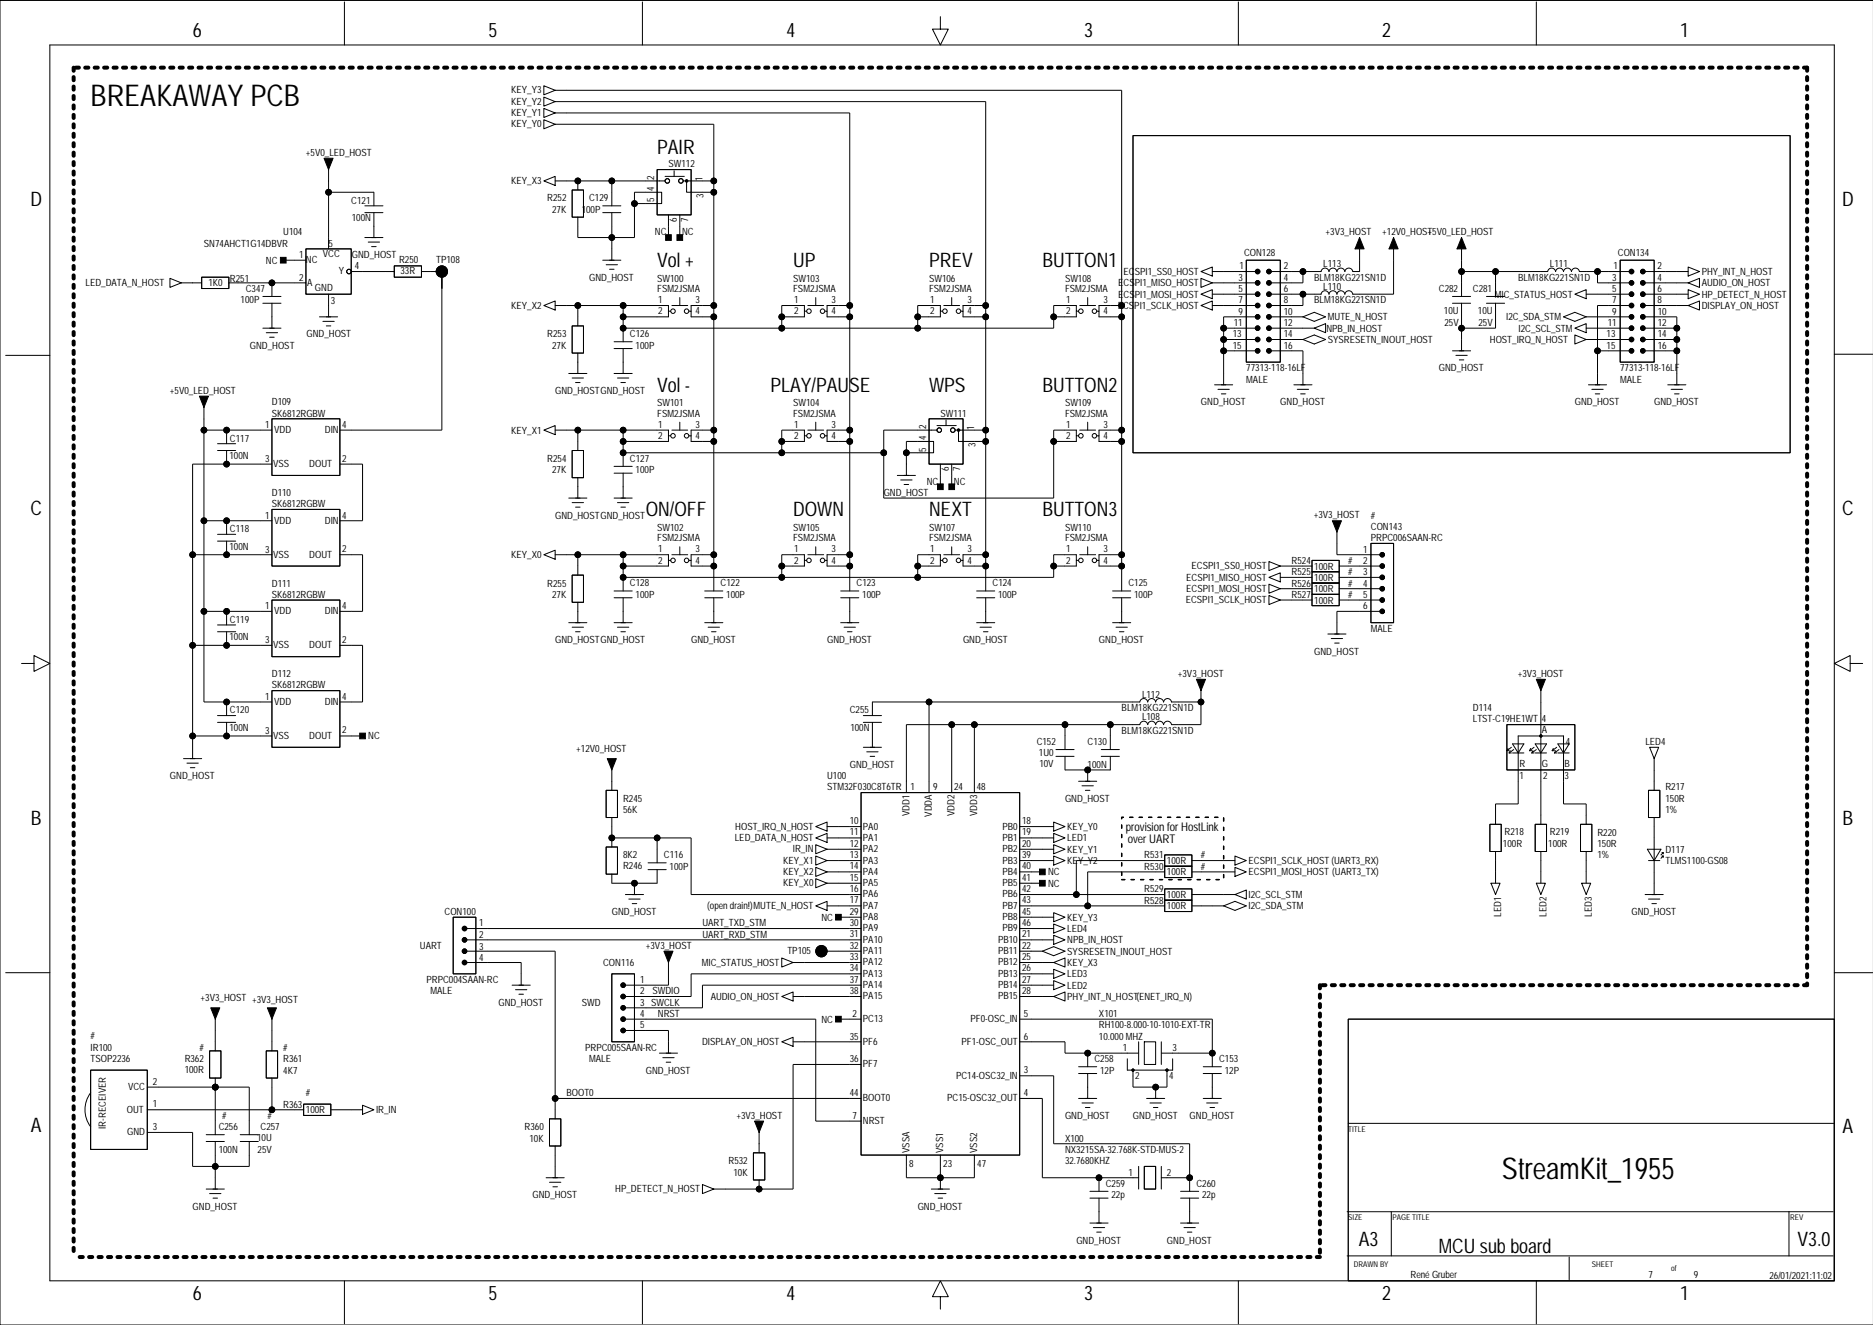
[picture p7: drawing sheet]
<svg xmlns="http://www.w3.org/2000/svg" width="420mm" height="297mm" viewBox="0 0 420 297" stroke-linecap="round" stroke-linejoin="round" font-family="sans-serif">
<defs><g id="words">
<g font-size="6.7">
<text x="20.3" y="23.9">BREAKAWAY PCB</text>
<text x="336.6" y="264.3">StreamKit_1955</text>
</g>
<g font-size="4.5">
<text x="43.2" y="8.4">6</text>
<text x="109.5" y="8.4">5</text>
<text x="176.2" y="8.4">4</text>
<text x="243" y="8.4">3</text>
<text x="309.8" y="8.4">2</text>
<text x="376.6" y="8.4">1</text>
<text x="147.3" y="34.5">PAIR</text>
<text x="6.8" y="46.2">D</text>
<text x="412.9" y="46.2">D</text>
<text x="147.3" y="59.9">Vol +</text>
<text x="177.8" y="59.9">UP</text>
<text x="208.2" y="59.9">PREV</text>
<text x="233.6" y="59.9">BUTTON1</text>
<text x="147.3" y="87.8">Vol -</text>
<text x="172.7" y="87.8">PLAY/PAUSE</text>
<text x="208.2" y="87.8">WPS</text>
<text x="233.6" y="87.8">BUTTON2</text>
<text x="6.8" y="115.5">C</text>
<text x="144.7" y="115.8">ON/OFF</text>
<text x="177.8" y="115.8">DOWN</text>
<text x="208.2" y="115.8">NEXT</text>
<text x="233.6" y="115.8">BUTTON3</text>
<text x="412.9" y="115.5">C</text>
<text x="6.9" y="184.8">B</text>
<text x="413" y="184.8">B</text>
<text x="6.9" y="253.7">A</text>
<text x="413" y="253.9">A</text>
<text x="304.6" y="279.3">A3</text>
<text x="322.5" y="280.8">MCU sub board</text>
<text x="402.9" y="279.3">V3.0</text>
<text x="43.2" y="291.5">6</text>
<text x="109.5" y="291.5">5</text>
<text x="176.2" y="291.5">4</text>
<text x="243" y="291.5">3</text>
<text x="309.8" y="291.5">2</text>
<text x="376.6" y="291.5">1</text>
</g>
<g font-size="2.7">
<text x="252.4" y="186.2">provision for HostLink</text>
<text x="252.8" y="189.1">over UART</text>
</g>
<g font-size="2.2">
<text x="114.6" y="21">KEY_Y3</text>
<text x="114.6" y="23.5">KEY_Y2</text>
<text x="114.6" y="26">KEY_Y1</text>
<text x="114.6" y="28.6">KEY_Y0</text>
<text x="68.6" y="34.9">+5V0_LED_HOST</text>
<text x="114.6" y="41.3">KEY_X3</text>
<text x="146.7" y="40.3" transform="rotate(-90 146.7 40.3)">2</text>
<text x="149.8" y="37.5">SW112</text>
<text x="157.4" y="40.6" transform="rotate(-90 157.4 40.6)">1</text>
<text x="78.7" y="45.7">C121</text>
<text x="122.7" y="45.1">R252</text>
<text x="123.8" y="47.7">27K</text>
<text x="130.4" y="47.7">100P</text>
<text x="132" y="45.1">C129</text>
<text x="146.7" y="45.4" transform="rotate(-90 146.7 45.4)">5</text>
<text x="146.7" y="42.8" transform="rotate(-90 146.7 42.8)">4</text>
<text x="157.7" y="44.4" transform="rotate(-90 157.7 44.4)">3</text>
<text x="63.5" y="52.8">U104</text>
<text x="78.9" y="49.6">100N</text>
<text x="146.8" y="52.8">NC</text>
<text x="151.7" y="49.7" transform="rotate(-90 151.7 49.7)">6</text>
<text x="152.9" y="52.8">NC</text>
<text x="154.3" y="49.7" transform="rotate(-90 154.3 49.7)">7</text>
<text x="297.1" y="52.7">+3V3_HOST</text>
<text x="309.8" y="52.7">+12V0_HOST</text>
<text x="320" y="52.7">+5V0_LED_HOST</text>
<text x="45.7" y="55.3">SN74AHCT1G14DBVR</text>
<text x="59.6" y="59.1">NC</text>
<text x="67.1" y="57.8">1</text>
<text x="68.6" y="59">NC</text>
<text x="72.4" y="57.7">VCC</text>
<text x="73.6" y="55.3">5</text>
<text x="78.9" y="57.8">GND_HOST</text>
<text x="89.5" y="59">R250</text>
<text x="97.8" y="59">TP108</text>
<text x="278.8" y="57.3">CON128</text>
<text x="296.6" y="59.9">L113</text>
<text x="347.4" y="59.9">L111</text>
<text x="362.6" y="57.3">CON134</text>
<text x="19.2" y="64.1">LED_DATA_N_HOST</text>
<text x="46.7" y="64.1">1K0</text>
<text x="51.6" y="63.1">R251</text>
<text x="55.1" y="65.4">C347</text>
<text x="67.1" y="62.9">2</text>
<text x="68.8" y="64.1">A</text>
<text x="70.6" y="65.3">GND</text>
<text x="75.9" y="61.5">Y</text>
<text x="79.5" y="60.4">4</text>
<text x="89.8" y="61.5">33R</text>
<text x="132" y="62.9">GND_HOST</text>
<text x="147.3" y="65.5">FSM2JSMA</text>
<text x="147.3" y="63.2">SW100</text>
<text x="177.8" y="65.5">FSM2JSMA</text>
<text x="177.8" y="63.2">SW103</text>
<text x="208.2" y="65.5">FSM2JSMA</text>
<text x="208.2" y="63.2">SW106</text>
<text x="238.7" y="65.5">FSM2JSMA</text>
<text x="238.7" y="63.2">SW108</text>
<text x="250.6" y="64.1">ECSPI1_MISO_HOST</text>
<text x="251.8" y="61.7">ECSPI1_SS0_HOST</text>
<text x="277.6" y="65.5">5</text>
<text x="277.6" y="62.9">3</text>
<text x="277.8" y="60.4">1</text>
<text x="287.7" y="65.5">6</text>
<text x="287.7" y="62.9">4</text>
<text x="287.7" y="60.4">2</text>
<text x="294.6" y="62.9">BLM18KG221SN1D</text>
<text x="296.6" y="65">L110</text>
<text x="322.5" y="65.5">C282</text>
<text x="330.1" y="65.5">C281</text>
<text x="340.3" y="62.9">BLM18KG221SN1D</text>
<text x="361.4" y="65.5">5</text>
<text x="361.4" y="62.9">3</text>
<text x="361.6" y="60.4">1</text>
<text x="371.5" y="60.4">2</text>
<text x="371.5" y="65.5">6</text>
<text x="371.5" y="62.9">4</text>
<text x="381.4" y="64.1">AUDIO_ON_HOST</text>
<text x="381.4" y="61.7">PHY_INT_N_HOST</text>
<text x="53.9" y="68">100P</text>
<text x="74.2" y="68.3">3</text>
<text x="114.6" y="69.3">KEY_X2</text>
<text x="147.5" y="67.9">1</text>
<text x="147.5" y="70.5">2</text>
<text x="155.9" y="70.5">4</text>
<text x="155.9" y="67.9">3</text>
<text x="178" y="67.9">1</text>
<text x="178" y="70.5">2</text>
<text x="186.4" y="70.5">4</text>
<text x="186.4" y="67.9">3</text>
<text x="208.5" y="67.9">1</text>
<text x="208.5" y="70.5">2</text>
<text x="216.9" y="70.5">4</text>
<text x="216.9" y="67.9">3</text>
<text x="239" y="70.5">2</text>
<text x="239" y="67.9">1</text>
<text x="247.3" y="70.5">4</text>
<text x="247.3" y="67.9">3</text>
<text x="250.5" y="69.3">ECSPI1_SCLK_HOST</text>
<text x="250.6" y="66.7">ECSPI1_MOSI_HOST</text>
<text x="277.6" y="68">7</text>
<text x="277.6" y="70.5">9</text>
<text x="287.7" y="68">8</text>
<text x="287.7" y="70.5">10</text>
<text x="294.6" y="68">BLM18KG221SN1D</text>
<text x="297.6" y="71.8">MUTE_N_HOST</text>
<text x="323.6" y="70.5">10U</text>
<text x="331.3" y="70.5">10U</text>
<text x="335" y="66.7">MIC_STATUS_HOST</text>
<text x="337.6" y="71.8">I2C_SDA_STM</text>
<text x="361.4" y="70.5">9</text>
<text x="361.4" y="68">7</text>
<text x="371.5" y="68">8</text>
<text x="371.5" y="70.5">10</text>
<text x="381.4" y="69.2">DISPLAY_ON_HOST</text>
<text x="381.4" y="66.7">HP_DETECT_N_HOST</text>
<text x="68.7" y="75.6">GND_HOST</text>
<text x="122.7" y="75.6">R253</text>
<text x="141.2" y="75.6">C126</text>
<text x="276.3" y="75.6">13</text>
<text x="276.5" y="73.1">11</text>
<text x="287.7" y="75.6">14</text>
<text x="287.7" y="73.1">12</text>
<text x="297.3" y="74.4">NPB_IN_HOST</text>
<text x="297.6" y="76.9">SYSRESETN_INOUT_HOST</text>
<text x="323.7" y="73">25V</text>
<text x="331.4" y="73">25V</text>
<text x="333.9" y="76.9">HOST_IRQ_N_HOST</text>
<text x="340.4" y="74.4">I2C_SCL_STM</text>
<text x="360.1" y="75.6">13</text>
<text x="360.3" y="73.1">11</text>
<text x="371.5" y="75.6">14</text>
<text x="371.5" y="73.1">12</text>
<text x="56" y="78.2">GND_HOST</text>
<text x="123.8" y="78.2">27K</text>
<text x="142.5" y="78.2">100P</text>
<text x="276.3" y="78.2">15</text>
<text x="279.3" y="83.2">77313-118-16LF</text>
<text x="287.7" y="78.2">16</text>
<text x="322.5" y="83.2">GND_HOST</text>
<text x="360.1" y="78.2">15</text>
<text x="363.1" y="83.2">77313-118-16LF</text>
<text x="371.5" y="78.2">16</text>
<text x="38.1" y="88.2">+5V0_LED_HOST</text>
<text x="124.4" y="88.3">GND_HOSTGND_HOST</text>
<text x="279.3" y="85.8">MALE</text>
<text x="363.1" y="85.8">MALE</text>
<text x="59.4" y="95.9">1</text>
<text x="60.9" y="93.4">SK6812RGBW</text>
<text x="60.9" y="90.9">D109</text>
<text x="76.7" y="95.9">4</text>
<text x="147.3" y="93.4">FSM2JSMA</text>
<text x="147.3" y="91.1">SW101</text>
<text x="147.5" y="95.9">1</text>
<text x="155.9" y="95.9">3</text>
<text x="177.8" y="93.4">FSM2JSMA</text>
<text x="177.8" y="91.1">SW104</text>
<text x="178" y="95.9">1</text>
<text x="186.4" y="95.9">3</text>
<text x="210.8" y="93.4">SW111</text>
<text x="238.7" y="93.4">FSM2JSMA</text>
<text x="238.7" y="91.1">SW109</text>
<text x="239" y="95.9">1</text>
<text x="247.3" y="95.9">3</text>
<text x="269.2" y="90.9">GND_HOST</text>
<text x="287" y="90.9">GND_HOST</text>
<text x="353" y="90.9">GND_HOST</text>
<text x="370.8" y="90.9">GND_HOST</text>
<text x="51.6" y="99">C117</text>
<text x="61.5" y="97.1">VDD</text>
<text x="72.8" y="97.1">DIN</text>
<text x="114.6" y="97.2">KEY_X1</text>
<text x="147.5" y="98.4">2</text>
<text x="155.9" y="98.4">4</text>
<text x="178" y="98.4">2</text>
<text x="186.4" y="98.4">4</text>
<text x="207.6" y="101.2" transform="rotate(-90 207.6 101.2)">5</text>
<text x="207.6" y="98.7" transform="rotate(-90 207.6 98.7)">4</text>
<text x="207.6" y="96.2" transform="rotate(-90 207.6 96.2)">2</text>
<text x="218.4" y="96.4" transform="rotate(-90 218.4 96.4)">1</text>
<text x="218.6" y="100.2" transform="rotate(-90 218.6 100.2)">3</text>
<text x="239" y="98.4">2</text>
<text x="247.3" y="98.4">4</text>
<text x="51.4" y="102.9">100N</text>
<text x="59.4" y="103.6">3</text>
<text x="61.2" y="104.7">VSS</text>
<text x="69.3" y="104.7">DOUT</text>
<text x="76.7" y="103.5">2</text>
<text x="122.7" y="103.6">R254</text>
<text x="123.8" y="106.1">27K</text>
<text x="141.2" y="103.5">C127</text>
<text x="142.5" y="106.1">100P</text>
<text x="212.7" y="105.6" transform="rotate(-90 212.7 105.6)">6</text>
<text x="215.2" y="105.6" transform="rotate(-90 215.2 105.6)">7</text>
<text x="60.9" y="113.7">SK6812RGBW</text>
<text x="60.9" y="111.2">D110</text>
<text x="198.1" y="111.2">GND_HOST</text>
<text x="207.7" y="108.6">NC</text>
<text x="213.8" y="108.6">NC</text>
<text x="51.6" y="119.3">C118</text>
<text x="59.4" y="116.3">1</text>
<text x="61.5" y="117.4">VDD</text>
<text x="72.8" y="117.4">DIN</text>
<text x="76.7" y="116.3">4</text>
<text x="124.4" y="116.3">GND_HOSTGND_HOST</text>
<text x="147.3" y="119">SW102</text>
<text x="177.8" y="119">SW105</text>
<text x="208.2" y="119">SW107</text>
<text x="238.7" y="119">SW110</text>
<text x="294.5" y="116.2">+3V3_HOST</text>
<text x="307.3" y="118.8">CON143</text>
<text x="307.3" y="116.3">#</text>
<text x="51.4" y="123.2">100N</text>
<text x="59.4" y="123.9">3</text>
<text x="61.2" y="125">VSS</text>
<text x="69.3" y="125">DOUT</text>
<text x="76.7" y="123.8">2</text>
<text x="114.6" y="125.1">KEY_X0</text>
<text x="147.3" y="121.3">FSM2JSMA</text>
<text x="147.5" y="123.8">1</text>
<text x="155.9" y="123.8">3</text>
<text x="177.8" y="121.3">FSM2JSMA</text>
<text x="178" y="123.8">1</text>
<text x="186.4" y="123.8">3</text>
<text x="208.2" y="121.3">FSM2JSMA</text>
<text x="208.5" y="123.8">1</text>
<text x="216.9" y="123.8">3</text>
<text x="238.7" y="121.3">FSM2JSMA</text>
<text x="239" y="123.8">1</text>
<text x="247.3" y="123.8">3</text>
<text x="305.5" y="123.9">1</text>
<text x="307.3" y="121.3">PRPC006SAAN-RC</text>
<text x="60.9" y="131.5">D111</text>
<text x="122.7" y="131.5">R255</text>
<text x="141.2" y="131.4">C128</text>
<text x="147.5" y="126.3">2</text>
<text x="155.9" y="126.3">4</text>
<text x="161.5" y="131.4">C122</text>
<text x="178" y="126.3">2</text>
<text x="186.4" y="126.3">4</text>
<text x="192" y="131.4">C123</text>
<text x="208.5" y="126.3">2</text>
<text x="216.9" y="126.3">4</text>
<text x="222.5" y="131.4">C124</text>
<text x="239" y="126.3">2</text>
<text x="247.3" y="126.3">4</text>
<text x="252.9" y="131.4">C125</text>
<text x="265.9" y="130.2">ECSPI1_MISO_HOST</text>
<text x="267.1" y="127.6">ECSPI1_SS0_HOST</text>
<text x="289.5" y="126.4">R524</text>
<text x="289.5" y="129">R525</text>
<text x="289.5" y="131.5">R526</text>
<text x="294.6" y="127.7">100R</text>
<text x="294.6" y="130.2">100R</text>
<text x="302.2" y="126.4">#</text>
<text x="302.2" y="129">#</text>
<text x="302.2" y="131.5">#</text>
<text x="305.5" y="131.5">4</text>
<text x="305.5" y="129">3</text>
<text x="305.5" y="126.4">2</text>
<text x="59.4" y="136.6">1</text>
<text x="60.9" y="134">SK6812RGBW</text>
<text x="61.5" y="137.7">VDD</text>
<text x="72.8" y="137.7">DIN</text>
<text x="76.7" y="136.6">4</text>
<text x="123.8" y="134">27K</text>
<text x="142.5" y="134">100P</text>
<text x="162.8" y="134">100P</text>
<text x="193.2" y="134">100P</text>
<text x="223.7" y="134">100P</text>
<text x="254.2" y="134">100P</text>
<text x="265.8" y="135.2">ECSPI1_SCLK_HOST</text>
<text x="265.9" y="132.7">ECSPI1_MOSI_HOST</text>
<text x="289.5" y="134">R527</text>
<text x="294.6" y="132.8">100R</text>
<text x="294.6" y="135.3">100R</text>
<text x="302.2" y="134">#</text>
<text x="305.5" y="134">5</text>
<text x="305.5" y="136.6">6</text>
<text x="51.4" y="143.6">100N</text>
<text x="51.6" y="139.6">C119</text>
<text x="307.3" y="141.6">MALE</text>
<text x="59.4" y="144.2">3</text>
<text x="61.2" y="145.3">VSS</text>
<text x="69.3" y="145.3">DOUT</text>
<text x="76.7" y="144.1">2</text>
<text x="124.4" y="144.2">GND_HOSTGND_HOST</text>
<text x="154.9" y="144.2">GND_HOST</text>
<text x="185.4" y="144.2">GND_HOST</text>
<text x="215.9" y="144.2">GND_HOST</text>
<text x="246.3" y="144.2">GND_HOST</text>
<text x="294.6" y="146.7">GND_HOST</text>
<text x="60.9" y="154.3">SK6812RGBW</text>
<text x="60.9" y="151.8">D112</text>
<text x="264" y="151.7">+3V3_HOST</text>
<text x="340.2" y="151.7">+3V3_HOST</text>
<text x="51.6" y="159.9">C120</text>
<text x="59.4" y="156.9">1</text>
<text x="61.5" y="158">VDD</text>
<text x="72.8" y="158">DIN</text>
<text x="76.7" y="156.9">4</text>
<text x="190.5" y="159.9">C255</text>
<text x="251.4" y="159.4">BLM18KG221SN1D</text>
<text x="256" y="161.5">L108</text>
<text x="256" y="156.4">L112</text>
<text x="330.1" y="159.3">D114</text>
<text x="330.1" y="162">LTST-C19HE1WT</text>
<text x="345.6" y="161.8">4</text>
<text x="51.4" y="163.9">100N</text>
<text x="59.4" y="164.5">3</text>
<text x="61.2" y="165.6">VSS</text>
<text x="69.3" y="165.6">DOUT</text>
<text x="76.7" y="164.4">2</text>
<text x="82.5" y="165.8">NC</text>
<text x="190.6" y="163.9">100N</text>
<text x="232.4" y="167">C152</text>
<text x="243.8" y="167">C130</text>
<text x="251.4" y="164.5">BLM18KG221SN1D</text>
<text x="345.6" y="164.4">A</text>
<text x="350.9" y="166.9">4</text>
<text x="368.8" y="167">LED4</text>
<text x="129.2" y="168.5">+12V0_HOST</text>
<text x="190.5" y="172.1">GND_HOST</text>
<text x="232.9" y="169.5">1U0</text>
<text x="233" y="172">10V</text>
<text x="243.8" y="172.1">100N</text>
<text x="340.5" y="172">R</text>
<text x="345.6" y="172">G</text>
<text x="350.7" y="172">B</text>
<text x="38.1" y="174.7">GND_HOST</text>
<text x="139.7" y="179.7">R245</text>
<text x="185.4" y="177.2">STM32F030C8T6TR</text>
<text x="185.4" y="174.7">U100</text>
<text x="204.1" y="177.2">1</text>
<text x="209.1" y="177.2">9</text>
<text x="213.8" y="177.2">24</text>
<text x="218.9" y="177.2">48</text>
<text x="238.7" y="179.7">GND_HOST</text>
<text x="340.5" y="174.5">1</text>
<text x="345.9" y="174.5">2</text>
<text x="350.7" y="174.5">3</text>
<text x="373.3" y="179.7">150R</text>
<text x="373.3" y="177.2">R217</text>
<text x="139.7" y="182.3">56K</text>
<text x="190.5" y="184.7">10</text>
<text x="193.4" y="186">PA0</text>
<text x="203.8" y="182.9" transform="rotate(-90 203.8 182.9)">VDD1</text>
<text x="208.9" y="183.1" transform="rotate(-90 208.9 183.1)">VDDA</text>
<text x="214" y="182.9" transform="rotate(-90 214 182.9)">VDD2</text>
<text x="219.1" y="182.9" transform="rotate(-90 219.1 182.9)">VDD3</text>
<text x="224.7" y="186">PB0</text>
<text x="229.1" y="184.7">18</text>
<text x="373.3" y="182.3">1%</text>
<text x="164.7" y="188.6">LED_DATA_N_HOST</text>
<text x="164.8" y="186.1">HOST_IRQ_N_HOST</text>
<text x="177.7" y="191.1">IR_IN</text>
<text x="190.5" y="187.3">11</text>
<text x="190.5" y="189.8">12</text>
<text x="193.4" y="188.5">PA1</text>
<text x="193.4" y="191">PA2</text>
<text x="224.7" y="188.5">PB1</text>
<text x="224.7" y="191">PB2</text>
<text x="229.1" y="187.3">19</text>
<text x="229.1" y="189.8">20</text>
<text x="239.2" y="188.6">LED1</text>
<text x="239.2" y="186.1">KEY_Y0</text>
<text x="239.2" y="191.2">KEY_Y1</text>
<text x="336.9" y="189.8">100R</text>
<text x="337.2" y="187.3">R218</text>
<text x="347" y="189.8">100R</text>
<text x="347.4" y="187.3">R219</text>
<text x="358.1" y="187.4">R220</text>
<text x="358.1" y="189.9">150R</text>
<text x="373.3" y="191.2">D117</text>
<text x="139.7" y="192.4">8K2</text>
<text x="139.7" y="194.9">R246</text>
<text x="148.8" y="192.4">C116</text>
<text x="150.1" y="195">100P</text>
<text x="175.5" y="193.6">KEY_X1</text>
<text x="175.5" y="196.2">KEY_X2</text>
<text x="190.5" y="197.4">15</text>
<text x="190.5" y="192.4">13</text>
<text x="190.5" y="194.9">14</text>
<text x="193.4" y="193.6">PA3</text>
<text x="193.4" y="196.1">PA4</text>
<text x="224.7" y="193.6">PB3</text>
<text x="224.7" y="196.1">PB4</text>
<text x="229.1" y="197.4">41</text>
<text x="229.1" y="192.4">39</text>
<text x="229.1" y="194.9">40</text>
<text x="234.9" y="196.2">NC</text>
<text x="239.2" y="193.7">KEY_Y2</text>
<text x="256.5" y="195">R530</text>
<text x="256.5" y="192.4">R531</text>
<text x="261.6" y="196.2">100R</text>
<text x="261.6" y="193.7">100R</text>
<text x="269.2" y="195">#</text>
<text x="269.2" y="192.4">#</text>
<text x="279.8" y="193.7">ECSPI1_SCLK_HOST(UART3_RX)</text>
<text x="279.8" y="196.2">ECSPI1_MOSI_HOST (UART3_TX)</text>
<text x="358.1" y="192.4">1%</text>
<text x="373.3" y="193.7">TLMS1100-GS08</text>
<text x="158.5" y="203.8">(open drain!)MUTE_N_HOST</text>
<text x="175.5" y="198.7">KEY_X0</text>
<text x="190.5" y="202.5">17</text>
<text x="190.5" y="200">16</text>
<text x="193.4" y="198.7">PA5</text>
<text x="193.4" y="201.2">PA6</text>
<text x="193.4" y="203.7">PA7</text>
<text x="224.7" y="198.7">PB5</text>
<text x="224.7" y="201.2">PB6</text>
<text x="224.7" y="203.7">PB7</text>
<text x="229.1" y="202.5">43</text>
<text x="229.1" y="200">42</text>
<text x="234.9" y="198.8">NC</text>
<text x="256.5" y="202.6">R528</text>
<text x="256.5" y="200.1">R529</text>
<text x="261.6" y="203.9">100R</text>
<text x="261.6" y="201.3">100R</text>
<text x="279.8" y="201.3">I2C_SCL_STM</text>
<text x="279.8" y="203.9">I2C_SDA_STM</text>
<text x="99.6" y="205.1">CON100</text>
<text x="107.4" y="207.7">1</text>
<text x="137.1" y="205.1">GND_HOST</text>
<text x="157.4" y="207.7">UART_TXD_STM</text>
<text x="184.1" y="206.4">NC</text>
<text x="190.5" y="207.6">30</text>
<text x="190.5" y="205.1">29</text>
<text x="193.4" y="206.3">PA8</text>
<text x="193.4" y="208.8">PA9</text>
<text x="224.7" y="206.3">PB8</text>
<text x="224.7" y="208.8">PB9</text>
<text x="229.1" y="207.6">46</text>
<text x="229.1" y="205.1">45</text>
<text x="239.2" y="208.9">LED4</text>
<text x="239.2" y="206.4">KEY_Y3</text>
<text x="336.5" y="205.6" transform="rotate(-90 336.5 205.6)">LED1</text>
<text x="346.6" y="205.6" transform="rotate(-90 346.6 205.6)">LED2</text>
<text x="356.8" y="205.6" transform="rotate(-90 356.8 205.6)">LED3</text>
<text x="365.7" y="205.1">GND_HOST</text>
<text x="94.1" y="212.8">UART</text>
<text x="107.4" y="210.2">2</text>
<text x="107.4" y="215.5">4</text>
<text x="107.4" y="213">3</text>
<text x="144.7" y="212.7">+3V3_HOST</text>
<text x="157.4" y="210.2">UART_RXD_STM</text>
<text x="176.5" y="213.9">TP105</text>
<text x="190.5" y="210.1">31</text>
<text x="190.5" y="212.7">32</text>
<text x="190.5" y="215.2">33</text>
<text x="193.4" y="211.4">PA10</text>
<text x="193.4" y="213.9">PA11</text>
<text x="223.7" y="211.4">PB10</text>
<text x="223.7" y="213.9">PB11</text>
<text x="229.1" y="215.2">25</text>
<text x="229.1" y="212.7">22</text>
<text x="229.1" y="210.1">21</text>
<text x="239.2" y="211.5">NPB_IN_HOST</text>
<text x="239.2" y="214">SYSRESETN_INOUT_HOST</text>
<text x="95.6" y="220.4">PRPC004SAAN-RC</text>
<text x="135.2" y="216.6">CON116</text>
<text x="143.5" y="220.4">1</text>
<text x="157.3" y="216.5">MIC_STATUS_HOST</text>
<text x="190.5" y="220.3">37</text>
<text x="190.5" y="217.8">34</text>
<text x="193.4" y="216.4">PA12</text>
<text x="193.4" y="219">PA13</text>
<text x="193.4" y="221.5">PA14</text>
<text x="223.7" y="216.4">PB12</text>
<text x="223.7" y="219">PB13</text>
<text x="223.7" y="221.5">PB14</text>
<text x="229.1" y="220.3">27</text>
<text x="229.1" y="217.8">26</text>
<text x="239.2" y="221.6">LED2</text>
<text x="239.2" y="219.1">LED3</text>
<text x="239.2" y="216.5">KEY_X3</text>
<text x="44.9" y="224.4">+3V3_HOST +3V3_HOST</text>
<text x="96.5" y="222.9">MALE</text>
<text x="111.7" y="225.4">GND_HOST</text>
<text x="130.4" y="225.4">SWD</text>
<text x="143.5" y="228">4</text>
<text x="143.5" y="225.4">3 SWCLK</text>
<text x="143.5" y="222.9">2 SWDIO</text>
<text x="147.5" y="228">NRST</text>
<text x="159.3" y="224.2">AUDIO_ON_HOST</text>
<text x="190.5" y="222.8">38</text>
<text x="191.1" y="227.9">2</text>
<text x="193.4" y="224.1">PA15</text>
<text x="223.7" y="224.1">PB15</text>
<text x="229.1" y="222.8">28</text>
<text x="229.5" y="228">5</text>
<text x="239.2" y="224.1">PHY_INT_N_HOST(ENET_IRQ_N)</text>
<text x="246.3" y="228">X101</text>
<text x="20.3" y="233">#</text>
<text x="143.5" y="230.5">5</text>
<text x="184.1" y="229.3">NC</text>
<text x="190.5" y="233.1">35</text>
<text x="193.4" y="229.1">PC13</text>
<text x="217.5" y="229.1">PF0-OSC_IN</text>
<text x="229.5" y="233.1">6</text>
<text x="246.3" y="230.5">RH100-8.000-10-1010-EXT-TR</text>
<text x="246.3" y="233.1">10.000 MHZ</text>
<text x="20.3" y="238.1">TSOP2236</text>
<text x="20.3" y="235.5">IR100</text>
<text x="41.4" y="238.1">R362</text>
<text x="44.7" y="235.5">#</text>
<text x="63.5" y="238.1">R361</text>
<text x="63.5" y="235.6">#</text>
<text x="131.2" y="235.6">PRPC005SAAN-RC</text>
<text x="132" y="238.1">MALE</text>
<text x="157.4" y="234.3">DISPLAY_ON_HOST</text>
<text x="190.5" y="238.1">36</text>
<text x="193.4" y="234.2">PF6</text>
<text x="193.4" y="239.3">PF7</text>
<text x="215.5" y="234.2">PF1-OSC_OUT</text>
<text x="245.3" y="238.1">C258</text>
<text x="251.7" y="235.6">1</text>
<text x="262.8" y="235.6">3</text>
<text x="273.3" y="238.1">C153</text>
<text x="28.7" y="244.4">VCC</text>
<text x="34.3" y="243.2">2</text>
<text x="41.4" y="240.6">100R</text>
<text x="63.5" y="240.7">4K7</text>
<text x="68.6" y="245.8">#</text>
<text x="127" y="245.8">BOOT0</text>
<text x="144.7" y="240.7">GND_HOST</text>
<text x="190.5" y="245.8">44</text>
<text x="214.3" y="241.8">PC14-OSC32_IN</text>
<text x="229.5" y="240.6">3</text>
<text x="229.5" y="245.7">4</text>
<text x="246.6" y="240.7">12P</text>
<text x="254.5" y="241.9">2</text>
<text x="262.1" y="241.9">4</text>
<text x="274.5" y="240.7">12P</text>
<text x="28.4" y="249.5">OUT</text>
<text x="34.3" y="248.2">1</text>
<text x="49.8" y="250.8">#</text>
<text x="59.9" y="250.8">#</text>
<text x="63.5" y="248.3">R363</text>
<text x="68.6" y="249.6">100R</text>
<text x="84.3" y="249.5">IR_IN</text>
<text x="165.1" y="250.8">+3V3_HOST</text>
<text x="191.1" y="250.8">7</text>
<text x="193.4" y="252">NRST</text>
<text x="193.4" y="246.9">BOOT0</text>
<text x="212.3" y="246.9">PC15-OSC32_OUT</text>
<text x="238.7" y="250.8">GND_HOST</text>
<text x="253.9" y="250.8">GND_HOST</text>
<text x="266.6" y="250.8">GND_HOST</text>
<text x="23.7" y="253" transform="rotate(-90 23.7 253)">IR-RECEIVER</text>
<text x="28.5" y="254.5">GND</text>
<text x="34.3" y="253.3">3</text>
<text x="49" y="253.4">C256</text>
<text x="57.6" y="255.8">10U</text>
<text x="58.4" y="253.4">C257</text>
<text x="117.6" y="253.4">R360</text>
<text x="118.7" y="255.9">10K</text>
<text x="238.7" y="255.9">X100</text>
<text x="49" y="258.5">100N</text>
<text x="57.7" y="258.4">25V</text>
<text x="163.3" y="261">R532</text>
<text x="164.4" y="263.5">10K</text>
<text x="203.8" y="261.6">8</text>
<text x="203.8" y="258.5" transform="rotate(-90 203.8 258.5)">VSSA</text>
<text x="211.4" y="261.6">23</text>
<text x="211.4" y="258.5" transform="rotate(-90 211.4 258.5)">VSS1</text>
<text x="219" y="261.6">47</text>
<text x="219.1" y="258.5" transform="rotate(-90 219.1 258.5)">VSS2</text>
<text x="238.7" y="261">32.7680KHZ</text>
<text x="238.7" y="258.5">NX3215SA-32.768K-STD-MUS-2</text>
<text x="252.9" y="263.5">1</text>
<text x="261.6" y="263.5">2</text>
<text x="119.4" y="268.6">GND_HOST</text>
<text x="137.9" y="267.3">HP_DETECT_N_HOST</text>
<text x="247.9" y="266">C259</text>
<text x="249.1" y="268.6">22p</text>
<text x="268.2" y="266">C260</text>
<text x="269.4" y="268.6">22p</text>
<text x="43.2" y="271.2">GND_HOST</text>
<text x="205.7" y="271.2">GND_HOST</text>
<text x="241.2" y="278.8">GND_HOST</text>
<text x="261.6" y="278.8">GND_HOST</text>
<text x="316.2" y="286.4">René Gruber</text>
<text x="369.5" y="286.4">7</text>
<text x="379.6" y="286.4">9</text>
<text x="396.6" y="286.6">26/01/2021:11:02</text>
</g>
<g font-size="1.8">
<text x="302.2" y="253.7">TITLE</text>
<text x="302.2" y="273.5">SIZE</text>
<text x="312.1" y="273.5">PAGE TITLE</text>
<text x="401.2" y="273.5">REV</text>
<text x="303.5" y="284">DRAWN BY</text>
<text x="356.8" y="284">SHEET</text>
<text x="374.6" y="284.9">of</text>
</g>
</g></defs>
<g fill="none" stroke="#000" stroke-width=".22">
<path d="M11.2 10.1h399.9v277h-399.9zM77.2 .4v9.7M121.9 19.2l2.5 1-2.5 1.1zM144 .4v9.7M210.8 3.7v2.8h1.7l-1.7 3.6-1.8-3.6h1.8M277.6 .4v9.7M344.3 .4v9.7M419.9 .1h-419.9v296.9h419.9M73.6 38v17.8M121.9 21.8l2.5 1-2.5 1zM121.9 24.3l2.5 1-2.5 1zM121.9 26.8l2.5 1.1-2.5 1z"/>
<path d="M124.4 27.9h35.6v104.6M124.4 25.3h66.1v107.2M124.4 22.8h96.5v109.7M124.4 20.2h127v112.3M147.3 38h7.6v10.2h-7.6zM149.1 39.5h4.3M151.1 38.3v1.2M253.9 30.4h147.3v71.1h-147.3zM63.5 58.3h5.1M68.6 55.8h10.1v10.2h-10.1zM73.6 43.1h10.2v3M81.8 47.7h4"/>
<path d="M81.8 46.1h4M81.8 53.3h4M82.5 54.3h2.6M83.3 55.3h1M83.8 50.7h.1M83.8 47.7v5.6M88.4 59.6h6.1v2.5h-6.1zM121.9 40.6l2.5-1.1v2.1zM124.4 40.6h24.7M128.2 42.6h2.6v6.1h-2.6zM129.5 40.6h.1M129.5 40.6v2"/>
<path d="M135.1 58.3h4.1M135.1 47.7h4.1M135.1 46.1h4.1M135.9 59.3h2.5M137.1 40.6v5.5M137.1 47.7v10.6M142.2 45.6h6.1v-2.5h-6.1v10.2h-12.7v-4.6M149.8 48.2v5.1M152.4 48.2v5.1M153.1 40.6h6.9M153.9 40.6v2.5h6.1M279.3 58.3h7.7v22.9h-7.7z"/>
<path d="M304.7 55.8v5.1h-1.5a.9 .9 0 0 0-.9-.8 .9 .9 0 0 0-.9 .8 .9 .9 0 0 0-.9-.8 .9 .9 0 0 0-.8 .8 .9 .9 0 0 0-.9-.8 .9 .9 0 0 0-.9 .8 .9 .9 0 0 0-.9-.8 .9 .9 0 0 0-.9 .8h-11.7M312.3 55.8v10.2h-9.1a.9 .9 0 0 0-.9-.8 .9 .9 0 0 0-.9 .8 .9 .9 0 0 0-.9-.8 .9 .9 0 0 0-.8 .8 .9 .9 0 0 0-.9-.8 .9 .9 0 0 0-.9 .8 .9 .9 0 0 0-.9-.8 .9 .9 0 0 0-.9 .8h-11.7M327.6 55.8v10.7M363.1 58.3h7.7v22.9h-7.7zM378.4 59.9l2.5 1-2.5 1zM1.3 79.7h9.9M38.1 62.4l2.5 1-2.5 1zM40.6 63.4h4.6M43.2 63.4h.1M45.2 62.1h6.1v2.6h-6.1zM51.3 63.4h17.3M58.9 73.6h4.1"/>
<path d="M58.9 68h4.1M58.9 66.5h4.1M59.7 74.6h2.5M60.4 75.6h1.1M60.9 63.4h.1M60.9 71h.1M60.9 63.4v3.1M60.9 68v5.6M71.6 71h4.1M72.4 72h2.5M73.1 73.1h1.1M73.6 68.5h.1"/>
<path d="M73.6 66v5M78.7 60.9h9.7M94.5 60.9h4.5v35.5h-22.8M99 62.1h.1M121.9 68.5l2.5-1v2zM124.4 68.5h25.4v1.3h.5M128.2 73.1h2.6v6.1h-2.6zM129.5 68.5v4.6M129.5 79.2v4.5M136.6 60.4h1M137.6 78.1h4.1M137.6 76.6h4.1"/>
<path d="M139.7 73.6h.1M139.7 68.5v8.1M139.7 78.1v5.6M149.8 69.8v1.2h-10.1M150.6 68.5h3.5M152.4 66.7v1.8M154.4 69.8h.5v1.2h5.1M160 68.5h-5.1v1.3M180.3 69.8v1.2h-5.1M180.8 69.8h-.5v-1.3h-5.1v5.1M181.1 68.5h3.5M182.8 66.7v1.8"/>
<path d="M184.9 69.8h.5v1.2h5.1M190.5 68.5h-5.1v1.3M210.8 69.8v1.2h-5.1M211.3 69.8h-.5v-1.3h-5.1v5.1M211.5 68.5h3.6M213.3 66.7v1.8M215.3 69.8h.6v1.2h5M220.9 68.5h-5v1.3M241.2 69.8v1.2h-5M241.8 69.8h-.6v-1.3h-5v5.1h-96.5M242 68.5h3.6M243.8 66.7v1.8"/>
<path d="M245.8 69.8h.5v1.2h5.1M251.4 68.5h-5.1v1.3M269.2 60.9l2.5-1v2zM269.2 62.4l2.5 1-2.5 1zM269.2 68.5l2.5-1v2zM269.2 66l2.5-1.1v2.1zM271.7 60.9h10.2M271.7 63.4h10.2M271.7 68.5h10.2M271.7 66h10.2M274.3 73.6h7.6M274.3 78.6h7.6"/>
<path d="M274.3 76.1h7.6M281.9 71h-7.6v15.3M284.4 71h7.6M284.4 73.6h10.2M284.4 78.6h7.6v7.7M284.4 76.1h7.6M289.5 76.1h.1M289.5 71h.1M292 60.9v2.5h-7.6M292 66v2.5h-7.6M292 76.1l2.6-1 2.5 1-2.5 1zM292 71l2.6-1 2.5 1-2.5 1z"/>
<path d="M294.6 73.6l2.5-1v2zM325.6 78.6h4M325.6 68h4M325.6 66.5h4M326.3 79.7h2.6M327.6 60.9h19.3a.9 .9 0 0 1 .9-.8 .9 .9 0 0 1 .9 .8 .9 .9 0 0 1 .9-.8 .9 .9 0 0 1 .8 .8 .9 .9 0 0 1 .9-.8 .9 .9 0 0 1 .9 .8 .9 .9 0 0 1 .9-.8 .9 .9 0 0 1 .9 .8h11.7M327.6 68v10.6M333.2 68h4M333.2 66.5h4M335.2 68v5.6h-7.6M335.2 60.9v5.6M350.4 71l2.6-1 2.5 1-2.5 1z"/>
<path d="M353 73.6l2.5-1v2zM353 75.1l2.5 1-2.5 1zM353 66l2.5-1.1v2.1zM355.5 71h10.2M355.5 73.6h10.2M355.5 76.1h10.2M355.5 66h10.2M358.1 60.9v2.5h7.6M358.1 78.6h7.6M365.7 68.5h-7.6v17.8M368.2 60.9h10.2M368.2 63.4h10.2"/>
<path d="M368.2 71h7.6v15.3M368.2 68.5h10.2M368.2 73.6h7.6M368.2 78.6h7.6M368.2 76.1h7.6M368.2 66h10.2M378.4 63.4l2.5-1v2zM378.4 68.5l2.5-1v2zM378.4 64.9l2.5 1.1-2.5 1zM411.1 79.4h8.8M45.7 96.4h15.2M45.7 91.3v66.1h15.2"/>
<path d="M48.8 99.5h4M50.8 96.4h.1M50.8 96.4v3.1M60.9 93.9h15.3v12.7h-15.3zM121.9 96.4l2.5-1v2zM124.4 96.4h25.4v1.3h.5M127.5 83.7h4M128.2 84.7h2.6M129 85.8h1M129.5 81.2h.1M129.5 96.4v4.6M137.6 83.7h4.1"/>
<path d="M138.4 84.7h2.5M139.2 85.8h1M139.7 81.2h.1M139.7 96.4v8.2M149.8 97.7v1.3h-10.1M150.6 96.4h3.5M152.4 94.6v1.8M154.4 97.7h.5v1.3h5.1M160 96.4h-5.1v1.3M180.3 97.7v1.3h-5.1M180.8 97.7h-.5v-1.3h-5.1v5.1M181.1 96.4h3.5"/>
<path d="M182.8 94.6v1.8M184.9 97.7h.5v1.3h5.1M190.5 96.4h-5.1v1.3M208.2 93.9h7.7v10.1h-7.7zM210 96.4h-11.9v15.3h38.1v-15.3h5v1.3h.6M210 95.4h4.3M212 94.1v1.3M214.1 96.4h6.8M214.8 96.4v2.6h6.1M241.2 97.7v1.3h-5M242 96.4h3.6M243.8 94.6v1.8"/>
<path d="M245.8 97.7h.5v1.3h5.1M251.4 96.4h-5.1v1.3M272.2 86.3h4.1M273 87.3h2.5M273.7 88.3h1.1M290 86.3h4.1M290.8 87.3h2.5M291.5 88.3h1M327.1 80.7h1M356 86.3h4.1M356.8 87.3h2.5M357.6 88.3h1"/>
<path d="M373.8 86.3h4.1M374.6 87.3h2.5M375.3 88.3h1M45.7 116.7h15.2M48.8 101h4M48.8 119.8h4M50.8 116.7h.1M50.8 104h.1M50.8 101v3M50.8 116.7v3.1M60.9 114.2h15.3v12.7h-15.3zM60.9 104h-17.7v66.1"/>
<path d="M76.2 104h5.1v12.7h-5.1M127.5 111.7h4M128.2 101h2.6v6.1h-2.6zM128.2 112.7h2.6M129 113.7h1M129.5 109.1h.1M129.5 107.1v4.6M137.6 106.1h4.1M137.6 104.6h4.1M137.6 111.7h4.1M138.4 112.7h2.5M139.2 113.7h1"/>
<path d="M139.7 101.5h.1M139.7 109.1h.1M139.7 106.1v5.6M139.7 101.5h58.4M201.1 106.6h4.1M201.9 107.6h2.5M202.6 108.6h1.1M203.2 101.5h6v-2.5h-6v7.6M210.8 104v5.1M213.3 104v5.1M299.7 119.3v5.1h10.1M43.2 124.4h17.7"/>
<path d="M45.7 137.1h15.2M48.8 121.3h4M50.8 137.1h.1M50.8 124.4h.1M50.8 121.3v3.1M50.8 137.1v3M60.9 134.5h15.3v12.7h-15.3zM76.2 124.4h5.1v12.7h-5.1M121.9 124.4l2.5-1.1v2.1zM124.4 124.4h25.4v1.2h.5M127.5 139.6h4M128.2 128.9h2.6v6.1h-2.6z"/>
<path d="M129.5 137.1h.1M129.5 124.4v4.5M129.5 135v4.6M137.6 134h4.1M137.6 132.5h4.1M137.6 139.6h4.1M139.7 129.4h.1M139.7 137.1h.1M139.7 124.4v8.1M139.7 134v5.6M149.8 125.6v1.3h-10.1M150.6 124.4h3.5"/>
<path d="M152.4 122.6v1.8M154.4 125.6h.5v1.3h5.1M158 134h4M158 132.5h4M158 139.6h4M160 137.1h.1M160 124.4h-5.1v1.2M160 134v5.6M180.3 125.6v1.3h-5.1M180.8 125.6h-.5v-1.2h-5.1v5M181.1 124.4h3.5M182.8 122.6v1.8"/>
<path d="M184.9 125.6h.5v1.3h5.1M188.4 134h4.1M188.4 132.5h4.1M188.4 139.6h4.1M190.5 137.1h.1M190.5 124.4h-5.1v1.2M190.5 134v5.6M210.8 125.6v1.3h-5.1M211.3 125.6h-.5v-1.2h-5.1v5M211.5 124.4h3.6M213.3 122.6v1.8M215.3 125.6h.6v1.3h5"/>
<path d="M218.9 134h4.1M218.9 132.5h4.1M218.9 139.6h4.1M220.9 137.1h.1M220.9 124.4h-5v1.2M220.9 134v5.6M241.2 125.6v1.3h-5M241.8 125.6h-.6v-1.2h-5v5h-96.5M242 124.4h3.6M243.8 122.6v1.8M245.8 125.6h.5v1.3h5.1M249.4 134h4"/>
<path d="M249.4 132.5h4M249.4 139.6h4M251.4 137.1h.1M251.4 124.4h-5.1v1.2M251.4 134v5.6M284.4 125.9l2.6 1-2.6 1zM284.4 131l2.6 1-2.6 1zM284.4 133.5l2.6 1-2.6 1zM284.4 129.4l2.6-1v2.1zM287 126.9h7.1M287 129.4h7.1M287 132h7.1"/>
<path d="M287 134.5h7.1M294.1 125.6h6.1v2.6h-6.1zM294.1 128.2h6.1v2.5h-6.1zM294.1 130.7h6.1v2.5h-6.1zM294.1 133.2h6.1v2.6h-6.1zM300.2 126.9h9.6M300.2 129.4h9.6M300.2 132h9.6M300.2 134.5h9.6M307.3 121.8h5v17.8h-5zM309.8 137.1h-10.1v5M4.8 148.7h2.8v-1.7l3.6 1.7-3.6 1.8v-1.8"/>
<path d="M43.2 144.7h17.7M48.8 141.6h4M48.8 140.1h4M50.8 157.4h.1M50.8 144.7h.1M50.8 141.6v3.1M50.8 157.4v3M60.9 154.8h15.3v12.7h-15.3zM76.2 144.7h5.1v12.7h-5.1M128.2 140.6h2.6M129 141.6h1M138.4 140.6h2.5"/>
<path d="M139.2 141.6h1M158.7 140.6h2.6M159.5 141.6h1M189.2 140.6h2.5M189.9 141.6h1.1M208.2 157.4v20.3M219.7 140.6h2.5M220.4 141.6h1M250.1 140.6h2.6M250.9 141.6h1M255.5 157.4a.9 .9 0 0 1 .9-.8 .9 .9 0 0 1 .8 .8 .9 .9 0 0 1 .9-.8 .9 .9 0 0 1 .9 .8 .9 .9 0 0 1 .9-.8 .9 .9 0 0 1 .9 .8 .9 .9 0 0 1 .9-.8 .9 .9 0 0 1 .9 .8M255.5 157.4h-60v3"/>
<path d="M262.6 157.4h6.6M269.2 157.4h.1M269.2 154.8v7.6l-6.6 .1a.9 .9 0 0 0-.9-.8 .9 .9 0 0 0-.9 .8 .9 .9 0 0 0-.9-.8 .9 .9 0 0 0-.9 .8 .9 .9 0 0 0-.9-.8 .9 .9 0 0 0-.9 .8 .9 .9 0 0 0-.8-.8 .9 .9 0 0 0-.9 .8l-52.3-.1v15.3M297.6 142.1h4.1M298.4 143.1h2.5M299.1 144.2h1.1M345.4 154.8v10.2h-5.1v15.2h-5.1v4.6M414.7 148.7v-1.7l-3.6 1.7 3.6 1.8v-1.8h2.8M41.1 170.1h4.1M41.9 171.1h2.5M42.7 172.1h1M43.2 165h17.7"/>
<path d="M48.8 161.9h4M48.8 160.4h4M50.8 165h.1M50.8 161.9v3.1M76.2 165h5.1M135.9 177.2h2.5v6.1h-2.5zM137.1 175.1h.1M137.1 172.6v4.6M193 177.7h35.5v81.2h-35.5zM193.5 161.9h4.1M193.5 160.4h4.1M193.5 167.5h4.1"/>
<path d="M194.3 168.5h2.5M195 169.6h1M195.5 165h.1M195.5 161.9v5.6M213.3 162.4v15.3M218.4 162.4v15.3M236.7 169.6h4M236.7 168h4M238.7 162.4v5.6M238.7 169.6v3h10.2v-3M241.8 175.1h4M242.5 176.2h2.6"/>
<path d="M243.3 177.2h1M243.8 172.6h.1M243.8 172.6v2.5M246.8 169.6h4.1M246.8 168h4.1M248.9 162.4v5.6M337.7 162.4h15.3v10.2h-15.3zM337.7 168.3h.6M338 167.8l-.3 .5M338.3 168.8h.5M338.5 168.3l-.2 .5M338.8 167.5l-1.1 .8"/>
<path d="M339 166.8h2.6l-1.3 2zM339 168.8h2.6M339.3 168l-1 .8M342.8 168.3h.5M343.1 167.8l-.3 .5M343.3 168.8h.5M343.6 168.3l-.3 .5M343.8 167.5l-1 .8M344.1 166.8h2.5l-1.2 2zM344.1 168.8h2.5M344.3 168l-1 .8M347.9 168.3h.5"/>
<path d="M348.2 167.8l-.3 .5M348.4 168.8h.5M348.7 168.3l-.3 .5M348.9 167.5l-1 .8M349.2 166.8h2.5l-1.3 2zM349.2 168.8h2.5M349.4 168l-1 .8M369.5 177.2h2.5v6.1h-2.5zM369.7 167.5h2.1l-1 2.6zM370.8 170.1v7.1M135.9 189.9h2.5v6.1h-2.5zM137.1 187.8h.1"/>
<path d="M137.1 187.8h17.8v12.7h38.1M137.1 183.3v6.6M142.2 198h.1M142.2 198v2.5M145.3 195h4M145.3 193.4h4M147.3 195v3h-10.2v-2M147.3 187.8v5.6M182.8 189.4l2.6 1-2.6 1zM182.8 187.8l2.6-1v2.1zM182.8 185.3l2.6-1v2zM182.8 191.9l2.6 1-2.6 1z"/>
<path d="M182.8 194.4l2.6 1.1-2.6 1zM182.8 197l2.6 1-2.6 1zM185.4 187.8h7.6M185.4 185.3h7.6M185.4 190.4h7.6M185.4 192.9h7.6M185.4 195.5h7.6M185.4 198h7.6M228.5 187.8h7.7M228.5 185.3h7.7M228.5 190.4h7.7M228.5 192.9h7.7"/>
<path d="M228.5 195.5h5.1M228.5 198h5.1M236.2 186.8l2.5 1-2.5 1.1zM236.2 184.3l2.5 1-2.5 1zM236.2 189.4l2.5 1-2.5 1zM236.2 191.9l2.5 1-2.5 1zM261.1 199.3h6v2.5h-6zM261.1 194.2h6v2.5h-6zM261.1 191.7h6v2.5h-6zM261.1 192.9h-19.9v7.6M261.1 195.5h-17.3v7.6M267.1 192.9h9.7"/>
<path d="M267.1 195.5h9.7M276.8 191.9l2.5 1-2.5 1zM276.8 194.4l2.5 1.1-2.5 1zM333.9 184.8h2.6v6.1h-2.6zM334.2 198h2l-1 2.5zM335.2 190.9v7.1M344.1 184.8h2.5v6.1h-2.5zM344.3 198h2.1l-1 2.5zM345.4 184.8v-19.8h5v15.2h5.1v4.6M345.4 190.9v7.1M354.2 184.8h2.6v6.1h-2.6zM354.5 198h2l-1 2.5z"/>
<path d="M355.5 190.9v7.1M369.2 190.4h3.1l-1.5 2.5zM369.5 192.9h2.5M370.8 183.3v17.2M372.5 191.1h.3v.3zM372.5 191.9h.3v.3zM372.8 191.9l-.5 .5M372.8 191.1l-.5 .6M1.3 218.1h9.9M101.6 205.6h5.1v12.7h-5.1zM104.1 210.7h88.9M104.1 208.2h88.9"/>
<path d="M104.1 213.2h20.3v37.6M104.1 215.8h12.7v5.1M137.1 218.3h5.1v15.3h-5.1zM140.2 200.5h4M140.9 201.6h2.6M141.7 202.6h1M149.8 215.8v5.1h-10.1M175.2 214.8l2.6 1-2.6 1zM177.8 215.8h15.2M182.8 203.1l2.6-1v2zM185.4 213.2h.1M185.4 203.1h7.6"/>
<path d="M185.4 213.2h7.6M187.9 205.6h5.1M193 218.3h-38.1v5.1h-15.2M228.5 200.5h32.6M228.5 210.7h7.7M228.5 208.2h7.7M228.5 218.3h7.7M228.5 203.1h32.6M228.5 213.2h5.1M228.5 215.8h7.7M228.5 205.6h7.7M231.1 213.2h.1"/>
<path d="M233.6 213.2l2.6-1 2.5 1-2.5 1.1zM236.2 209.7l2.5 1-2.5 1zM236.2 207.1l2.5 1.1-2.5 1zM236.2 219.8l2.5 1.1-2.5 1zM236.2 217.3l2.5 1-2.5 1zM236.2 204.6l2.5 1-2.5 1zM236.2 215.8l2.5-1v2zM261.1 201.8h6v2.6h-6zM267.1 200.5h9.7M267.1 203.1h7.2M274.3 203.1l2.5-1 2.5 1-2.5 1zM276.8 200.5l2.5-1v2.1z"/>
<path d="M368.7 200.5h4.1M369.5 201.6h2.5M370.2 202.6h1.1M411.1 218.1h8.8M20.3 239.9h12.7v17.8h-12.7zM47 235.6h2.5v6.1h-2.5zM48.2 228.5v7.1M59.7 235.6h2.5v6.1h-2.5zM60.9 228.5v7.1M114.8 220.9h4M115.5 221.9h2.6M116.3 222.9h1"/>
<path d="M139.7 231h10.1v5.1M139.7 228.5h43.1v22.8h10.2M147.8 236.1h4.1M148.6 237.1h2.5M149.3 238.1h1M175.2 223.4l2.6-1v2zM175.2 233.6l2.6-1.1v2.1zM177.8 233.6h15.2M177.8 223.4h15.2M187.9 228.5h5.1M193 220.9h-35.6v5h-17.7M193 238.6h-15.2v28h-17.8"/>
<path d="M228.5 233.6h10.2v2.5h16.5M228.5 220.9h7.7M228.5 228.5h43.2v10.6M228.5 223.4h7.7M236.2 223.4l2.5-1v2zM241.8 239.1h4M243.8 236.1h.1M243.8 236.1v3M252.7 237.4v2.5h10.1v-2.5M253.9 239.9v3.8h7.7v-3.8M255.2 233.6v5M256.5 233.6h2.5v5h-2.5z"/>
<path d="M260.3 236.1h11.4M260.3 233.6v5M269.7 239.1h4M271.7 236.1h.1M302.2 228.5h108.9v58.6h-108.9zM20.3 245a6.3 6.3 0 0 0 0 7.6M33 253.9h10.2v7.6h12.7v-5.6M33 248.8h35.1M33 243.7h22.9v10.7M46.2 255.9h4.1M46.2 254.4h4.1M48.2 243.7h.1"/>
<path d="M48.2 241.7v12.7M48.2 255.9v10.7M53.8 255.9h4.1M53.8 254.4h4.1M60.9 241.7v7.1M68.1 247.5h6.1v2.6h-6.1zM74.2 248.8h7.1M81.3 247.8l2.5 1-2.5 1zM123.2 250.8h2.5v6.1h-2.5zM124.4 246.3h68.6M124.4 256.9v7.1M168.9 258.4h2.5v6.1h-2.5z"/>
<path d="M170.1 256.4h.1M170.1 253.9v4.5M203.2 258.9v5.1h15.2v-5.1M210.8 258.9v7.7M228.5 241.2h7.7v15.2h30.4v10.7M228.5 246.3h5.1v17.7h21.6M241.8 246.3h4M241.8 240.7h4M242.5 247.3h2.6M243.3 248.3h1M243.8 243.7h.1M243.8 240.7v5.6"/>
<path d="M257 246.3h4.1M257.8 247.3h2.5M258.5 248.3h1M259 243.7h.1M259 243.7v2.6M269.7 246.3h4M269.7 240.7h4M270.4 247.3h2.6M271.2 248.3h1M271.7 243.7h.1M271.7 240.7v5.6M302.2 251.8h108.9"/>
<path d="M46.2 266.6h4.1M47 267.6h2.5M47.7 268.6h1.1M122.4 264h4.1M123.2 265h2.5M123.9 266.1h1M157.4 265.5l2.6 1.1-2.6 1zM170.1 266.6h.1M170.1 264.5v2.1M208.7 266.6h4.1M209.5 267.6h2.5M210.3 268.6h1"/>
<path d="M210.8 264h.1M244.3 268.6h4.1M244.3 267.1h4.1M244.3 274.2h4.1M245.1 275.2h2.5M245.8 276.2h1M246.3 264h.1M246.3 271.6h.1M246.3 264v3.1M246.3 268.6v5.6M255.2 261.5v5.1M256.5 261.5h2.5v5.1h-2.5z"/>
<path d="M260.3 264h6.3M260.3 261.5v5.1M264.6 268.6h4.1M264.6 267.1h4.1M264.6 274.2h4.1M265.4 275.2h2.5M266.1 276.2h1M266.6 264h.1M266.6 271.6h.1M266.6 268.6v5.6M301.9 271.6h109M311.8 271.6v9.9"/>
<path d="M401 271.6v9.9M77.2 287.1v9.7M144 287.1v9.7M210.8 290.7h1.7l-1.7-3.6-1.8 3.6h1.8v2.8M277.6 287.1v9.7M301.9 281.5h109M344.3 287.1v9.7M351.7 281.8v5.1"/>
<circle cx="73.6" cy="43.1" r=".63"/>
<circle cx="129.5" cy="40.6" r=".63"/>
<circle cx="137.1" cy="40.6" r=".63"/>
<circle cx="137.1" cy="53.3" r=".63"/>
<circle cx="142.2" cy="45.6" r=".63"/>
<circle cx="149.6" cy="40.6" r=".51"/>
<circle cx="152.6" cy="40.6" r=".51"/>
<circle cx="153.9" cy="40.6" r=".25"/>
<circle cx="160" cy="43.1" r=".63"/>
<circle cx="160" cy="40.6" r=".63"/>
<circle cx="60.9" cy="63.4" r=".63"/>
<circle cx="78.2" cy="60.9" r=".51"/>
<circle cx="99" cy="60.9" r="1.27"/>
<circle cx="99" cy="60.9" r=".63"/>
<circle cx="129.5" cy="68.5" r=".63"/>
<circle cx="139.7" cy="71" r=".63"/>
<circle cx="139.7" cy="68.5" r=".63"/>
<circle cx="139.7" cy="73.6" r=".63"/>
<circle cx="150.8" cy="69.8" r=".51"/>
<circle cx="153.9" cy="69.8" r=".51"/>
<circle cx="160" cy="71" r=".63"/>
<circle cx="160" cy="68.5" r=".63"/>
<circle cx="175.2" cy="71" r=".63"/>
<circle cx="175.2" cy="73.6" r=".63"/>
<circle cx="181.3" cy="69.8" r=".51"/>
<circle cx="184.4" cy="69.8" r=".51"/>
<circle cx="190.5" cy="71" r=".63"/>
<circle cx="190.5" cy="68.5" r=".63"/>
<circle cx="205.7" cy="71" r=".63"/>
<circle cx="205.7" cy="73.6" r=".63"/>
<circle cx="211.8" cy="69.8" r=".51"/>
<circle cx="214.8" cy="69.8" r=".51"/>
<circle cx="220.9" cy="71" r=".63"/>
<circle cx="220.9" cy="68.5" r=".63"/>
<circle cx="236.2" cy="71" r=".63"/>
<circle cx="242.3" cy="69.8" r=".51"/>
<circle cx="245.3" cy="69.8" r=".51"/>
<circle cx="251.4" cy="71" r=".63"/>
<circle cx="251.4" cy="68.5" r=".63"/>
<circle cx="274.3" cy="78.6" r=".63"/>
<circle cx="274.3" cy="76.1" r=".63"/>
<circle cx="274.3" cy="73.6" r=".63"/>
<circle cx="281.9" cy="78.6" r=".51"/>
<circle cx="281.9" cy="63.4" r=".51"/>
<circle cx="281.9" cy="71" r=".51"/>
<circle cx="281.9" cy="66" r=".51"/>
<circle cx="281.9" cy="76.1" r=".51"/>
<circle cx="281.9" cy="60.9" r=".51"/>
<circle cx="281.9" cy="73.6" r=".51"/>
<circle cx="281.9" cy="68.5" r=".51"/>
<circle cx="284.4" cy="63.4" r=".51"/>
<circle cx="284.4" cy="78.6" r=".51"/>
<circle cx="284.4" cy="71" r=".51"/>
<circle cx="284.4" cy="66" r=".51"/>
<circle cx="284.4" cy="60.9" r=".51"/>
<circle cx="284.4" cy="73.6" r=".51"/>
<circle cx="284.4" cy="76.1" r=".51"/>
<circle cx="284.4" cy="68.5" r=".51"/>
<circle cx="292" cy="60.9" r=".63"/>
<circle cx="292" cy="66" r=".63"/>
<circle cx="327.6" cy="73.6" r=".63"/>
<circle cx="327.6" cy="60.9" r=".63"/>
<circle cx="335.2" cy="60.9" r=".63"/>
<circle cx="358.1" cy="78.6" r=".63"/>
<circle cx="358.1" cy="60.9" r=".63"/>
<circle cx="365.7" cy="63.4" r=".51"/>
<circle cx="365.7" cy="78.6" r=".51"/>
<circle cx="365.7" cy="71" r=".51"/>
<circle cx="365.7" cy="66" r=".51"/>
<circle cx="365.7" cy="76.1" r=".51"/>
<circle cx="365.7" cy="60.9" r=".51"/>
<circle cx="365.7" cy="73.6" r=".51"/>
<circle cx="365.7" cy="68.5" r=".51"/>
<circle cx="368.2" cy="63.4" r=".51"/>
<circle cx="368.2" cy="78.6" r=".51"/>
<circle cx="368.2" cy="71" r=".51"/>
<circle cx="368.2" cy="66" r=".51"/>
<circle cx="368.2" cy="60.9" r=".51"/>
<circle cx="368.2" cy="73.6" r=".51"/>
<circle cx="368.2" cy="76.1" r=".51"/>
<circle cx="368.2" cy="68.5" r=".51"/>
<circle cx="375.8" cy="78.6" r=".63"/>
<circle cx="375.8" cy="76.1" r=".63"/>
<circle cx="375.8" cy="73.6" r=".63"/>
<circle cx="45.7" cy="96.4" r=".63"/>
<circle cx="50.8" cy="96.4" r=".63"/>
<circle cx="129.5" cy="96.4" r=".63"/>
<circle cx="139.7" cy="96.4" r=".63"/>
<circle cx="139.7" cy="99" r=".63"/>
<circle cx="150.8" cy="97.7" r=".51"/>
<circle cx="153.9" cy="97.7" r=".51"/>
<circle cx="160" cy="99" r=".63"/>
<circle cx="160" cy="96.4" r=".63"/>
<circle cx="175.2" cy="99" r=".63"/>
<circle cx="181.3" cy="97.7" r=".51"/>
<circle cx="184.4" cy="97.7" r=".51"/>
<circle cx="190.5" cy="96.4" r=".63"/>
<circle cx="190.5" cy="99" r=".63"/>
<circle cx="210.5" cy="96.4" r=".51"/>
<circle cx="213.6" cy="96.4" r=".51"/>
<circle cx="214.8" cy="96.4" r=".25"/>
<circle cx="220.9" cy="99" r=".63"/>
<circle cx="220.9" cy="96.4" r=".63"/>
<circle cx="236.2" cy="99" r=".63"/>
<circle cx="242.3" cy="97.7" r=".51"/>
<circle cx="245.3" cy="97.7" r=".51"/>
<circle cx="251.4" cy="99" r=".63"/>
<circle cx="251.4" cy="96.4" r=".63"/>
<circle cx="45.7" cy="116.7" r=".63"/>
<circle cx="50.8" cy="104" r=".63"/>
<circle cx="50.8" cy="116.7" r=".63"/>
<circle cx="139.7" cy="101.5" r=".63"/>
<circle cx="175.2" cy="101.5" r=".63"/>
<circle cx="198.1" cy="101.5" r=".63"/>
<circle cx="203.2" cy="101.5" r=".63"/>
<circle cx="43.2" cy="124.4" r=".63"/>
<circle cx="45.7" cy="137.1" r=".63"/>
<circle cx="50.8" cy="124.4" r=".63"/>
<circle cx="50.8" cy="137.1" r=".63"/>
<circle cx="129.5" cy="124.4" r=".63"/>
<circle cx="139.7" cy="124.4" r=".63"/>
<circle cx="139.7" cy="129.4" r=".63"/>
<circle cx="139.7" cy="126.9" r=".63"/>
<circle cx="150.8" cy="125.6" r=".51"/>
<circle cx="153.9" cy="125.6" r=".51"/>
<circle cx="160" cy="126.9" r=".63"/>
<circle cx="160" cy="124.4" r=".63"/>
<circle cx="175.2" cy="126.9" r=".63"/>
<circle cx="175.2" cy="129.4" r=".63"/>
<circle cx="181.3" cy="125.6" r=".51"/>
<circle cx="184.4" cy="125.6" r=".51"/>
<circle cx="190.5" cy="124.4" r=".63"/>
<circle cx="190.5" cy="126.9" r=".63"/>
<circle cx="205.7" cy="126.9" r=".63"/>
<circle cx="205.7" cy="129.4" r=".63"/>
<circle cx="211.8" cy="125.6" r=".51"/>
<circle cx="214.8" cy="125.6" r=".51"/>
<circle cx="220.9" cy="126.9" r=".63"/>
<circle cx="220.9" cy="124.4" r=".63"/>
<circle cx="236.2" cy="126.9" r=".63"/>
<circle cx="242.3" cy="125.6" r=".51"/>
<circle cx="245.3" cy="125.6" r=".51"/>
<circle cx="251.4" cy="126.9" r=".63"/>
<circle cx="251.4" cy="124.4" r=".63"/>
<circle cx="309.8" cy="126.9" r=".51"/>
<circle cx="309.8" cy="134.5" r=".51"/>
<circle cx="309.8" cy="132" r=".51"/>
<circle cx="309.8" cy="124.4" r=".51"/>
<circle cx="309.8" cy="129.4" r=".51"/>
<circle cx="309.8" cy="137.1" r=".51"/>
<circle cx="43.2" cy="144.7" r=".63"/>
<circle cx="50.8" cy="157.4" r=".63"/>
<circle cx="50.8" cy="144.7" r=".63"/>
<circle cx="208.2" cy="157.4" r=".63"/>
<circle cx="269.2" cy="157.4" r=".63"/>
<circle cx="43.2" cy="165" r=".63"/>
<circle cx="50.8" cy="165" r=".63"/>
<circle cx="213.3" cy="162.4" r=".63"/>
<circle cx="218.4" cy="162.4" r=".63"/>
<circle cx="238.7" cy="162.4" r=".63"/>
<circle cx="243.8" cy="172.6" r=".63"/>
<circle cx="248.9" cy="162.4" r=".63"/>
<circle cx="345.4" cy="165" r=".25"/>
<circle cx="137.1" cy="187.8" r=".63"/>
<circle cx="142.2" cy="198" r=".63"/>
<circle cx="147.3" cy="187.8" r=".63"/>
<circle cx="104.1" cy="213.2" r=".51"/>
<circle cx="104.1" cy="210.7" r=".51"/>
<circle cx="104.1" cy="208.2" r=".51"/>
<circle cx="104.1" cy="215.8" r=".51"/>
<circle cx="184.1" cy="213.2" r="1.27"/>
<circle cx="241.2" cy="200.5" r=".63"/>
<circle cx="243.8" cy="203.1" r=".63"/>
<circle cx="139.7" cy="225.9" r=".51"/>
<circle cx="139.7" cy="223.4" r=".51"/>
<circle cx="139.7" cy="231" r=".51"/>
<circle cx="139.7" cy="220.9" r=".51"/>
<circle cx="139.7" cy="228.5" r=".51"/>
<circle cx="243.8" cy="236.1" r=".63"/>
<circle cx="253.9" cy="239.9" r=".25"/>
<circle cx="261.6" cy="239.9" r=".25"/>
<circle cx="271.7" cy="236.1" r=".63"/>
<circle cx="48.2" cy="243.7" r=".63"/>
<circle cx="60.9" cy="248.8" r=".63"/>
<circle cx="124.4" cy="246.3" r=".63"/>
<circle cx="259" cy="243.7" r=".63"/>
<circle cx="48.2" cy="261.5" r=".63"/>
<circle cx="170.1" cy="266.6" r=".63"/>
<circle cx="210.8" cy="264" r=".63"/>
<circle cx="246.3" cy="264" r=".63"/>
<circle cx="266.6" cy="264" r=".63"/>
</g>
<g fill="#000" stroke="#000" stroke-width=".22">
<path d="M72.6 35.5h2.1l-1.1 2.5z" fill-rule="evenodd"/>
<path d="M62.9 57.7h1.2v1.3h-1.2z" fill-rule="evenodd"/>
<path d="M149.2 52.6h1.3v1.3h-1.3z" fill-rule="evenodd"/>
<path d="M151.7 52.6h1.3v1.3h-1.3z" fill-rule="evenodd"/>
<path d="M304.7 53.3l1 2.5h-2z" fill-rule="evenodd"/>
<path d="M312.3 53.3l1.1 2.5h-2.1z" fill-rule="evenodd"/>
<path d="M327.6 53.3l1 2.5h-2z" fill-rule="evenodd"/>
<path d="M44.7 88.8h2l-1 2.5z" fill-rule="evenodd"/>
<path d="M210.1 108.5h1.3v1.3h-1.3z" fill-rule="evenodd"/>
<path d="M212.7 108.5h1.2v1.3h-1.2z" fill-rule="evenodd"/>
<path d="M298.6 116.7h2.1l-1 2.6z" fill-rule="evenodd"/>
<path d="M268.2 152.3h2l-1 2.5z" fill-rule="evenodd"/>
<path d="M344.3 152.3h2.1l-1 2.5z" fill-rule="evenodd"/>
<path d="M80.6 164.4h1.3v1.2h-1.3z" fill-rule="evenodd"/>
<path d="M136.1 170.1h2l-1 2.5z" fill-rule="evenodd"/>
<path d="M233 194.8h1.3v1.3h-1.3z" fill-rule="evenodd"/>
<path d="M233 197.4h1.3v1.2h-1.3z" fill-rule="evenodd"/>
<path d="M148.8 213.2h2l-1 2.6z" fill-rule="evenodd"/>
<path d="M187.3 205h1.3v1.3h-1.3z" fill-rule="evenodd"/>
<path d="M47.2 225.9h2.1l-1.1 2.6z" fill-rule="evenodd"/>
<path d="M59.9 225.9h2.1l-1.1 2.6z" fill-rule="evenodd"/>
<path d="M187.3 227.8h1.3v1.3h-1.3z" fill-rule="evenodd"/>
<path d="M169.1 251.3h2.1l-1.1 2.6z" fill-rule="evenodd"/>
<circle cx="73.6" cy="43.1" r=".63"/>
<circle cx="129.5" cy="40.6" r=".63"/>
<circle cx="137.1" cy="40.6" r=".63"/>
<circle cx="137.1" cy="53.3" r=".63"/>
<circle cx="142.2" cy="45.6" r=".63"/>
<circle cx="153.9" cy="40.6" r=".25"/>
<circle cx="160" cy="43.1" r=".63"/>
<circle cx="160" cy="40.6" r=".63"/>
<circle cx="60.9" cy="63.4" r=".63"/>
<circle cx="99" cy="60.9" r="1.27"/>
<circle cx="99" cy="60.9" r=".63"/>
<circle cx="129.5" cy="68.5" r=".63"/>
<circle cx="139.7" cy="71" r=".63"/>
<circle cx="139.7" cy="68.5" r=".63"/>
<circle cx="139.7" cy="73.6" r=".63"/>
<circle cx="160" cy="71" r=".63"/>
<circle cx="160" cy="68.5" r=".63"/>
<circle cx="175.2" cy="71" r=".63"/>
<circle cx="175.2" cy="73.6" r=".63"/>
<circle cx="190.5" cy="71" r=".63"/>
<circle cx="190.5" cy="68.5" r=".63"/>
<circle cx="205.7" cy="71" r=".63"/>
<circle cx="205.7" cy="73.6" r=".63"/>
<circle cx="220.9" cy="71" r=".63"/>
<circle cx="220.9" cy="68.5" r=".63"/>
<circle cx="236.2" cy="71" r=".63"/>
<circle cx="251.4" cy="71" r=".63"/>
<circle cx="251.4" cy="68.5" r=".63"/>
<circle cx="274.3" cy="78.6" r=".63"/>
<circle cx="274.3" cy="76.1" r=".63"/>
<circle cx="274.3" cy="73.6" r=".63"/>
<circle cx="281.9" cy="78.6" r=".51"/>
<circle cx="281.9" cy="63.4" r=".51"/>
<circle cx="281.9" cy="71" r=".51"/>
<circle cx="281.9" cy="66" r=".51"/>
<circle cx="281.9" cy="76.1" r=".51"/>
<circle cx="281.9" cy="60.9" r=".51"/>
<circle cx="281.9" cy="73.6" r=".51"/>
<circle cx="281.9" cy="68.5" r=".51"/>
<circle cx="284.4" cy="63.4" r=".51"/>
<circle cx="284.4" cy="78.6" r=".51"/>
<circle cx="284.4" cy="71" r=".51"/>
<circle cx="284.4" cy="66" r=".51"/>
<circle cx="284.4" cy="60.9" r=".51"/>
<circle cx="284.4" cy="73.6" r=".51"/>
<circle cx="284.4" cy="76.1" r=".51"/>
<circle cx="284.4" cy="68.5" r=".51"/>
<circle cx="292" cy="60.9" r=".63"/>
<circle cx="292" cy="66" r=".63"/>
<circle cx="327.6" cy="73.6" r=".63"/>
<circle cx="327.6" cy="60.9" r=".63"/>
<circle cx="335.2" cy="60.9" r=".63"/>
<circle cx="358.1" cy="78.6" r=".63"/>
<circle cx="358.1" cy="60.9" r=".63"/>
<circle cx="365.7" cy="63.4" r=".51"/>
<circle cx="365.7" cy="78.6" r=".51"/>
<circle cx="365.7" cy="71" r=".51"/>
<circle cx="365.7" cy="66" r=".51"/>
<circle cx="365.7" cy="76.1" r=".51"/>
<circle cx="365.7" cy="60.9" r=".51"/>
<circle cx="365.7" cy="73.6" r=".51"/>
<circle cx="365.7" cy="68.5" r=".51"/>
<circle cx="368.2" cy="63.4" r=".51"/>
<circle cx="368.2" cy="78.6" r=".51"/>
<circle cx="368.2" cy="71" r=".51"/>
<circle cx="368.2" cy="66" r=".51"/>
<circle cx="368.2" cy="60.9" r=".51"/>
<circle cx="368.2" cy="73.6" r=".51"/>
<circle cx="368.2" cy="76.1" r=".51"/>
<circle cx="368.2" cy="68.5" r=".51"/>
<circle cx="375.8" cy="78.6" r=".63"/>
<circle cx="375.8" cy="76.1" r=".63"/>
<circle cx="375.8" cy="73.6" r=".63"/>
<circle cx="45.7" cy="96.4" r=".63"/>
<circle cx="50.8" cy="96.4" r=".63"/>
<circle cx="129.5" cy="96.4" r=".63"/>
<circle cx="139.7" cy="96.4" r=".63"/>
<circle cx="139.7" cy="99" r=".63"/>
<circle cx="160" cy="99" r=".63"/>
<circle cx="160" cy="96.4" r=".63"/>
<circle cx="175.2" cy="99" r=".63"/>
<circle cx="190.5" cy="96.4" r=".63"/>
<circle cx="190.5" cy="99" r=".63"/>
<circle cx="214.8" cy="96.4" r=".25"/>
<circle cx="220.9" cy="99" r=".63"/>
<circle cx="220.9" cy="96.4" r=".63"/>
<circle cx="236.2" cy="99" r=".63"/>
<circle cx="251.4" cy="99" r=".63"/>
<circle cx="251.4" cy="96.4" r=".63"/>
<circle cx="45.7" cy="116.7" r=".63"/>
<circle cx="50.8" cy="104" r=".63"/>
<circle cx="50.8" cy="116.7" r=".63"/>
<circle cx="139.7" cy="101.5" r=".63"/>
<circle cx="175.2" cy="101.5" r=".63"/>
<circle cx="198.1" cy="101.5" r=".63"/>
<circle cx="203.2" cy="101.5" r=".63"/>
<circle cx="43.2" cy="124.4" r=".63"/>
<circle cx="45.7" cy="137.1" r=".63"/>
<circle cx="50.8" cy="124.4" r=".63"/>
<circle cx="50.8" cy="137.1" r=".63"/>
<circle cx="129.5" cy="124.4" r=".63"/>
<circle cx="139.7" cy="124.4" r=".63"/>
<circle cx="139.7" cy="129.4" r=".63"/>
<circle cx="139.7" cy="126.9" r=".63"/>
<circle cx="160" cy="126.9" r=".63"/>
<circle cx="160" cy="124.4" r=".63"/>
<circle cx="175.2" cy="126.9" r=".63"/>
<circle cx="175.2" cy="129.4" r=".63"/>
<circle cx="190.5" cy="124.4" r=".63"/>
<circle cx="190.5" cy="126.9" r=".63"/>
<circle cx="205.7" cy="126.9" r=".63"/>
<circle cx="205.7" cy="129.4" r=".63"/>
<circle cx="220.9" cy="126.9" r=".63"/>
<circle cx="220.9" cy="124.4" r=".63"/>
<circle cx="236.2" cy="126.9" r=".63"/>
<circle cx="251.4" cy="126.9" r=".63"/>
<circle cx="251.4" cy="124.4" r=".63"/>
<circle cx="309.8" cy="126.9" r=".51"/>
<circle cx="309.8" cy="134.5" r=".51"/>
<circle cx="309.8" cy="132" r=".51"/>
<circle cx="309.8" cy="124.4" r=".51"/>
<circle cx="309.8" cy="129.4" r=".51"/>
<circle cx="309.8" cy="137.1" r=".51"/>
<circle cx="43.2" cy="144.7" r=".63"/>
<circle cx="50.8" cy="157.4" r=".63"/>
<circle cx="50.8" cy="144.7" r=".63"/>
<circle cx="208.2" cy="157.4" r=".63"/>
<circle cx="269.2" cy="157.4" r=".63"/>
<circle cx="43.2" cy="165" r=".63"/>
<circle cx="50.8" cy="165" r=".63"/>
<circle cx="213.3" cy="162.4" r=".63"/>
<circle cx="218.4" cy="162.4" r=".63"/>
<circle cx="238.7" cy="162.4" r=".63"/>
<circle cx="243.8" cy="172.6" r=".63"/>
<circle cx="248.9" cy="162.4" r=".63"/>
<circle cx="345.4" cy="165" r=".25"/>
<circle cx="137.1" cy="187.8" r=".63"/>
<circle cx="142.2" cy="198" r=".63"/>
<circle cx="147.3" cy="187.8" r=".63"/>
<circle cx="104.1" cy="213.2" r=".51"/>
<circle cx="104.1" cy="210.7" r=".51"/>
<circle cx="104.1" cy="208.2" r=".51"/>
<circle cx="104.1" cy="215.8" r=".51"/>
<circle cx="184.1" cy="213.2" r="1.27"/>
<circle cx="241.2" cy="200.5" r=".63"/>
<circle cx="243.8" cy="203.1" r=".63"/>
<circle cx="139.7" cy="225.9" r=".51"/>
<circle cx="139.7" cy="223.4" r=".51"/>
<circle cx="139.7" cy="231" r=".51"/>
<circle cx="139.7" cy="220.9" r=".51"/>
<circle cx="139.7" cy="228.5" r=".51"/>
<circle cx="243.8" cy="236.1" r=".63"/>
<circle cx="253.9" cy="239.9" r=".25"/>
<circle cx="261.6" cy="239.9" r=".25"/>
<circle cx="271.7" cy="236.1" r=".63"/>
<circle cx="48.2" cy="243.7" r=".63"/>
<circle cx="60.9" cy="248.8" r=".63"/>
<circle cx="124.4" cy="246.3" r=".63"/>
<circle cx="259" cy="243.7" r=".63"/>
<circle cx="48.2" cy="261.5" r=".63"/>
<circle cx="170.1" cy="266.6" r=".63"/>
<circle cx="210.8" cy="264" r=".63"/>
<circle cx="246.3" cy="264" r=".63"/>
<circle cx="266.6" cy="264" r=".63"/>
</g>
<path d="M16.5 15.2v266.6M405 15.2h-388.5M405 15.2v205.7M295.8 220.9v60.9M405 220.9h-109.2M295.8 281.8h-279.3" fill="none" stroke="#000" stroke-width=".9" stroke-dasharray=".7 1.4"/>
<path d="M251.4 183.2h22.9v14h-22.9z" fill="none" stroke="#000" stroke-width=".3" stroke-dasharray=".7 1.4"/>
<use href="#words"/>
</svg>
